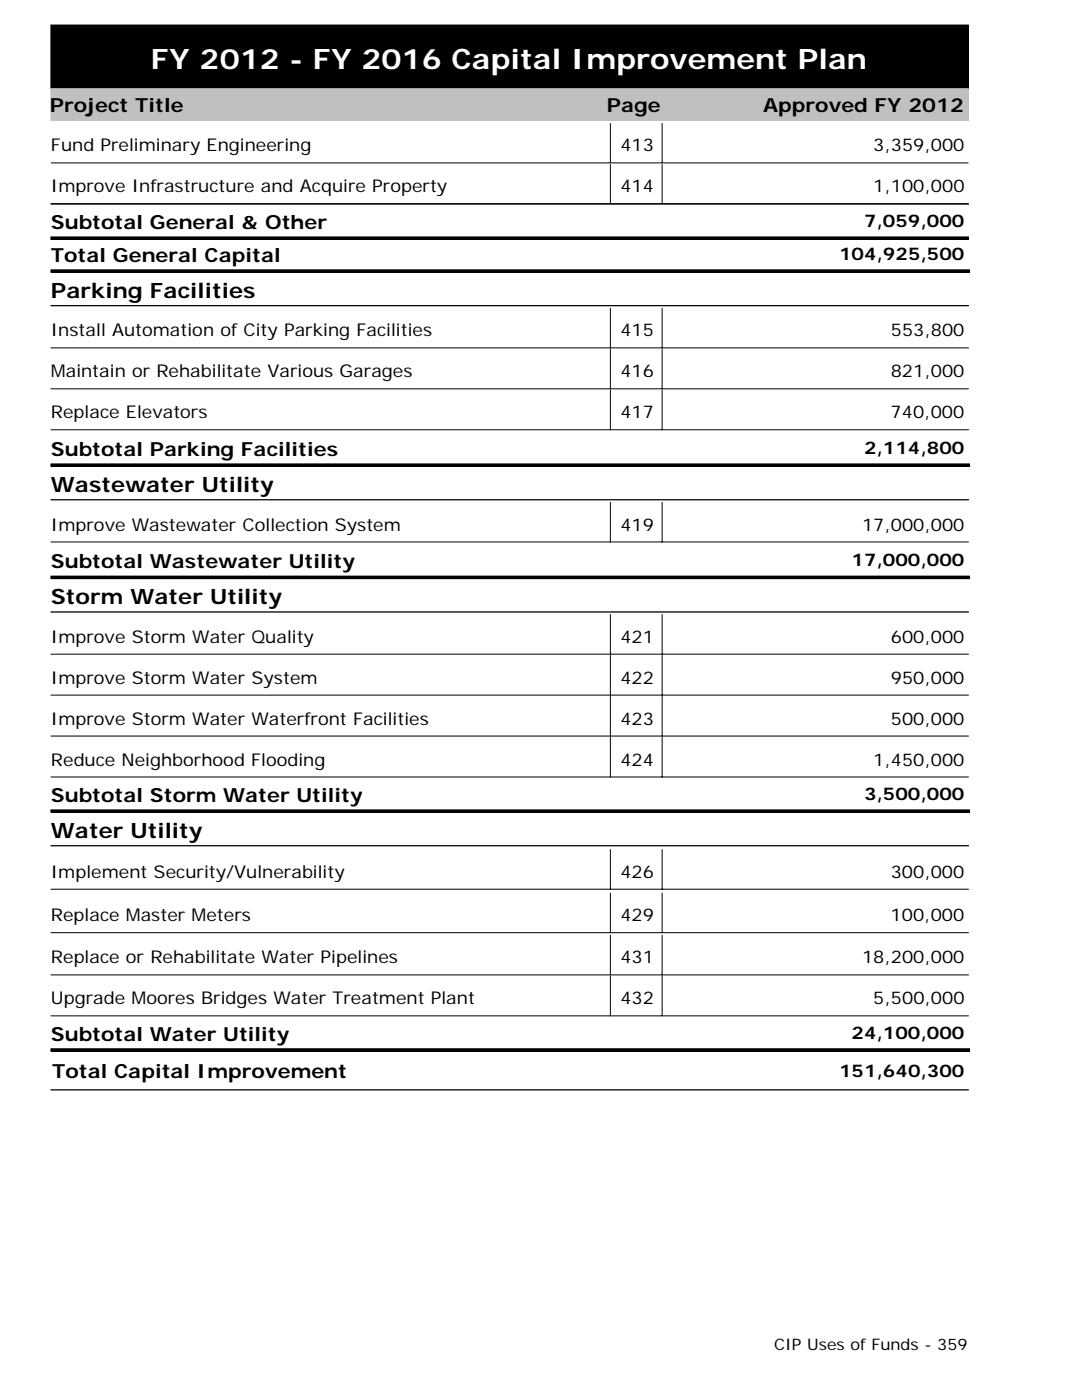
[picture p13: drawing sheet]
<svg xmlns="http://www.w3.org/2000/svg" width="216mm" height="279mm" viewBox="0 0 216 279" stroke-linecap="round" stroke-linejoin="round" font-family="sans-serif">
<defs><g id="words">
<text font-size="5.6" fill="#fff" x="30.1" y="13.8">FY 2012 - FY 2016 Capital Improvement Plan</text>
<g font-size="4.2">
<text x="10.2" y="59.4">Parking Facilities</text>
<text x="10.2" y="98.1">Wastewater Utility</text>
<text x="10.2" y="120.5">Storm Water Utility</text>
<text x="10.2" y="167.2">Water Utility</text>
</g>
<g font-size="3.9">
<text x="9.9" y="22.4">Project Title</text>
<text x="121.1" y="22.4">Page</text>
<text x="152.3" y="22.4">Approved FY 2012</text>
<text x="10.2" y="45.6">Subtotal General &amp; Other</text>
<text x="10.2" y="52.2">Total General Capital</text>
<text x="10.2" y="91">Subtotal Parking Facilities</text>
<text x="10.2" y="113.4">Subtotal Wastewater Utility</text>
<text x="10.2" y="160">Subtotal Storm Water Utility</text>
<text x="10.2" y="207.7">Subtotal Water Utility</text>
<text x="10.4" y="215.1">Total Capital Improvement</text>
</g>
<g font-size="3.5">
<text x="10.2" y="30.2">Fund Preliminary Engineering</text>
<text x="123.8" y="30.2">413</text>
<text x="174.2" y="30.2">3,359,000</text>
<text x="10.2" y="38.4">Improve Infrastructure and Acquire Property</text>
<text x="123.8" y="38.4">414</text>
<text x="174.3" y="38.4">1,100,000</text>
<text x="172.4" y="45.2">7,059,000</text>
<text x="167.4" y="51.8">104,925,500</text>
<text x="10.2" y="67.1">Install Automation of City Parking Facilities</text>
<text x="123.8" y="67.1">415</text>
<text x="177.7" y="67.1">553,800</text>
<text x="10.2" y="75.3">Maintain or Rehabilitate Various Garages</text>
<text x="123.8" y="75.3">416</text>
<text x="177.7" y="75.3">821,000</text>
<text x="10.2" y="83.5">Replace Elevators</text>
<text x="123.8" y="83.5">417</text>
<text x="177.7" y="83.5">740,000</text>
<text x="172.4" y="90.6">2,114,800</text>
<text x="10.2" y="105.9">Improve Wastewater Collection System</text>
<text x="123.8" y="105.9">419</text>
<text x="172" y="105.9">17,000,000</text>
<text x="169.9" y="112.9">17,000,000</text>
<text x="10.2" y="128.3">Improve Storm Water Quality</text>
<text x="123.8" y="128.3">421</text>
<text x="177.8" y="128.3">600,000</text>
<text x="10.2" y="136.4">Improve Storm Water System</text>
<text x="123.8" y="136.4">422</text>
<text x="177.8" y="136.4">950,000</text>
<text x="10.2" y="144.6">Improve Storm Water Waterfront Facilities</text>
<text x="123.8" y="144.6">423</text>
<text x="177.8" y="144.6">500,000</text>
<text x="10.2" y="152.8">Reduce Neighborhood Flooding</text>
<text x="123.8" y="152.8">424</text>
<text x="174.2" y="152.8">1,450,000</text>
<text x="172.4" y="159.6">3,500,000</text>
<text x="10.2" y="175.2">Implement Security/Vulnerability</text>
<text x="123.8" y="175.2">426</text>
<text x="177.7" y="175.2">300,000</text>
<text x="10.2" y="183.9">Replace Master Meters</text>
<text x="123.8" y="183.9">429</text>
<text x="177.7" y="183.9">100,000</text>
<text x="10.2" y="192.3">Replace or Rehabilitate Water Pipelines</text>
<text x="123.8" y="192.3">431</text>
<text x="172" y="192.3">18,200,000</text>
<text x="10.2" y="200.4">Upgrade Moores Bridges Water Treatment Plant</text>
<text x="123.8" y="200.4">432</text>
<text x="174.3" y="200.4">5,500,000</text>
<text x="169.9" y="207.3">24,100,000</text>
<text x="167.4" y="214.9">151,640,300</text>
</g>
<text font-size="3.2" x="154.5" y="269.4">CIP Uses of Funds - 359</text>
</g></defs>
<path d="M10.2 5h183v12.7h-183z" fill="#000"/>
<path d="M10.2 5h183v12.7h-183z" fill="none" stroke="#000" stroke-width=".2"/>
<path d="M10.2 17.7h183v6.3h-183z" fill="#c0c0c0"/>
<path d="M10.2 17.7h183v6.3h-183z" fill="none" stroke="#c0c0c0" stroke-width=".2"/>
<g fill="none" stroke="#000" stroke-width=".2">
<path d="M10.2 32.5h183.1M121.8 24.6v7.9M121.8 32.8v7.9M132.1 24.6v7.9M132.1 32.8v7.9M10.2 47.3h183v.5h-183zM10.2 40.7h183.1M10.2 53.8h183.3v.6h-183.3zM10.2 69.4h183.1M10.2 77.6h183.1M121.8 61.5v7.9M121.8 69.7v7.9"/>
<path d="M121.8 77.9v7.9M132.1 61.5v7.9M132.1 69.7v7.9M132.1 77.9v7.9M10.2 85.8h183.1M10.2 92.6h183.3v.5h-183.3zM10.2 108.2h183.1M10.2 115h183.3v.5h-183.3zM121.8 100.2v8M132.1 100.2v8M10.2 130.6h183.1M10.2 138.7h183.1"/>
<path d="M121.8 122.6v8M121.8 130.8v7.9M121.8 139v7.9M132.1 122.6v8M132.1 130.8v7.9M132.1 139v7.9M10.2 146.9h183.1M10.2 155.1h183.1M121.8 147.2v7.9M132.1 147.2v7.9M10.2 177.5h183.1M10.2 161.6h183.3v.5h-183.3z"/>
<path d="M121.8 169.5v8M121.8 178.2v7.9M132.1 169.5v8M132.1 178.2v7.9M10.2 186.1h183.1M10.2 194.6h183.1M121.8 186.6v8M121.8 194.8v7.9M132.1 186.6v8M132.1 194.8v7.9M10.2 202.7h183.1M10.2 209.3h183.3v.5h-183.3z"/>
</g>
<path d="M10.2 47.5h183" fill="none" stroke="#000" stroke-width=".42"/>
<path d="M10.2 40.7h183.1M10.2 61h183.1M10.2 99.7h183.1M10.2 122.1h183.1M10.2 168.8h183.1M10.2 217.5h183.1" fill="none" stroke="#000" stroke-width=".25"/>
<path d="M10.2 53.9h183.3v.5h-183.3zM10.2 92.6h183.3v.5h-183.3zM10.2 115h183.3v.5h-183.3zM10.2 161.7h183.3v.4h-183.3zM10.2 209.3h183.3v.5h-183.3z" fill="#000"/>
<use href="#words"/>
</svg>
